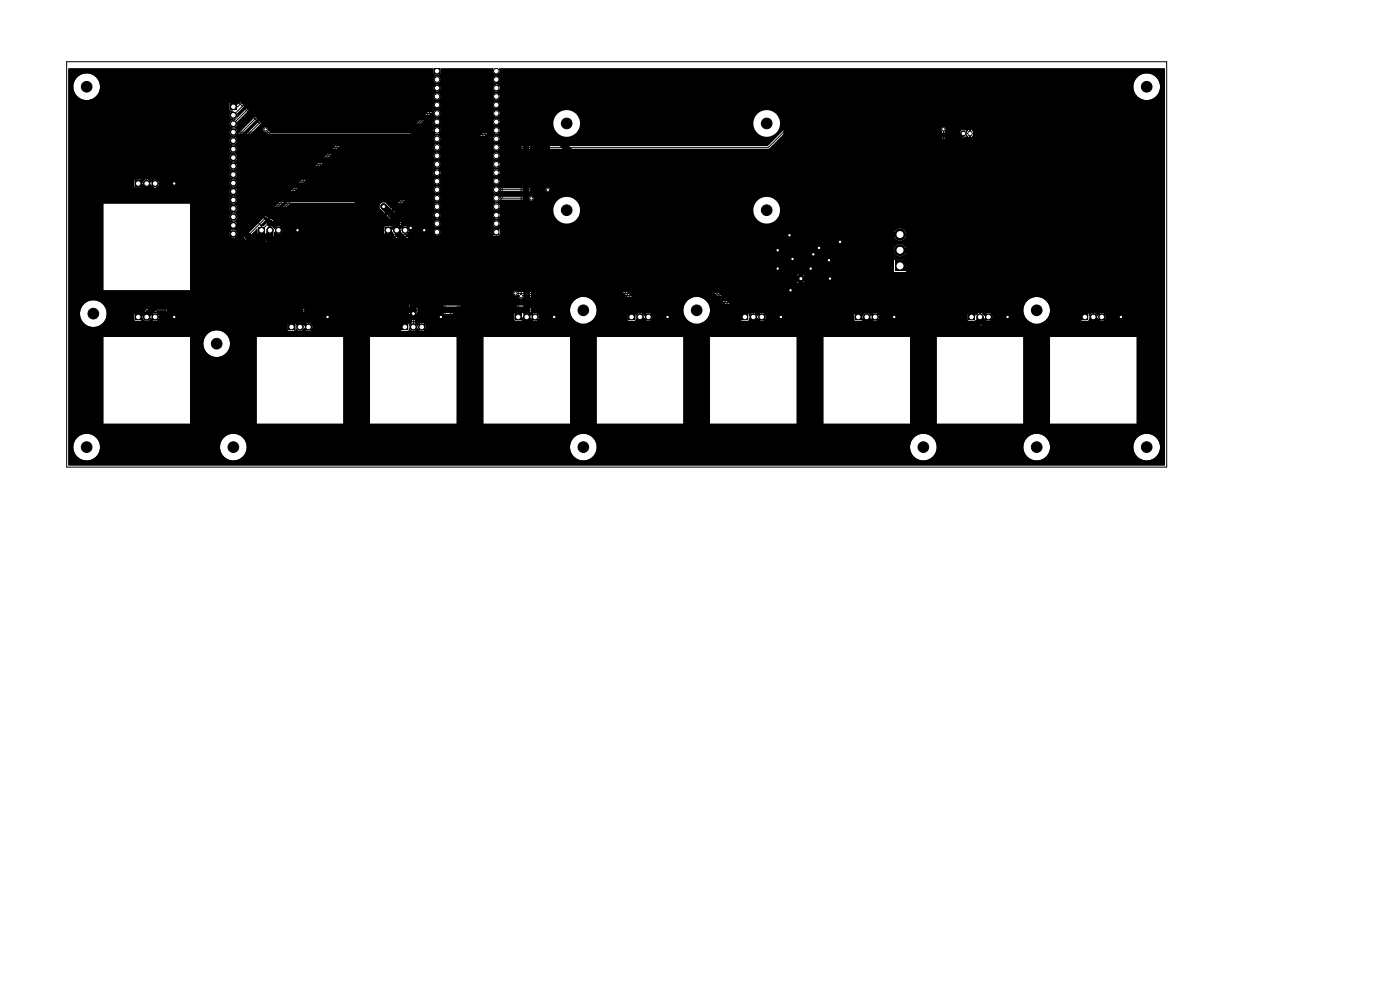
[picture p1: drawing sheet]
<svg xmlns="http://www.w3.org/2000/svg" width="420mm" height="297mm" viewBox="0 0 420 297" stroke-linecap="round" stroke-linejoin="round" font-family="sans-serif">
<g fill="#000">
<path d="M59.9 31.1h8.8l.2 1.9 1.1 .3a1.29 1.29 0 0 0-1.1 1.3 1.29 1.29 0 0 0 1.1 1.2 1.28 1.28 0 0 0-1.1 1.3 1.28 1.28 0 0 0 1.1 1.3 1.28 1.28 0 0 0-1.1 1.3 1.28 1.28 0 0 0 1.1 1.2 1.28 1.28 0 0 0-1.1 1.3 1.28 1.28 0 0 0 1.1 1.3 1.28 1.28 0 0 0-1.1 1.2 1.28 1.28 0 0 0 1.1 1.3 1.28 1.28 0 0 0-1.1 1.3 1.28 1.28 0 0 0 1.1 1.2 1.28 1.28 0 0 0-1.1 1.3 1.28 1.28 0 0 0 1.1 1.3 1.28 1.28 0 0 0-1.1 1.3 1.28 1.28 0 0 0 1.1 1.2 1.28 1.28 0 0 0-1.1 1.3 1.28 1.28 0 0 0 1.1 1.3 1.28 1.28 0 0 0-1.1 1.2 1.28 1.28 0 0 0 1.1 1.3 1.28 1.28 0 0 0-1.1 1.3 1.28 1.28 0 0 0 1.1 1.2 1.28 1.28 0 0 0-1.1 1.3 1.28 1.28 0 0 0 1.1 1.3 1.28 1.28 0 0 0-1.1 1.3 1.28 1.28 0 0 0 1.1 1.2 1.85 1.85 0 0 1-1.9 .4l-.9 .5-10.8-10.7-.5-.2h-8.8l-.1-.2 .2-.1-.5-.5 .3-.3 .5 .5 .2-.6-.2-.8-.5 .5-.3-.3 .5-.5-.6-.2-.5 .1-.3 .1 .5 .5-.2 .3-.5-.5-.3 .4a1.44 1.44 0 0 0-1.3-1 1.44 1.44 0 0 0-1.3 .9l-.1-.6-.5-.4 17.7-17.6zM69.1 31.1h1.8v1.8h-1.8zM20.5 20.6h109.6l-.1 .3h-48.1l-10.5 10.5-.5-.6-2 .1v2.1l1.1 .2a1.29 1.29 0 0 0-1.1 1 1.29 1.29 0 0 0 .5 1.3l.6 .3a1.32 1.32 0 0 0-1.1 1.3 1.32 1.32 0 0 0 1.1 1.3 1.28 1.28 0 0 0-1.1 1.3 1.28 1.28 0 0 0 1.1 1.2 1.28 1.28 0 0 0-1.1 1.3 1.28 1.28 0 0 0 1.1 1.3 1.28 1.28 0 0 0-1.1 1.2 1.28 1.28 0 0 0 1.1 1.3 1.28 1.28 0 0 0-1.1 1.3 1.28 1.28 0 0 0 1.1 1.2 1.28 1.28 0 0 0-1.1 1.3 1.28 1.28 0 0 0 1.1 1.3 1.28 1.28 0 0 0-1.1 1.3 1.28 1.28 0 0 0 1.1 1.2 1.28 1.28 0 0 0-1.1 1.3 1.28 1.28 0 0 0 1.1 1.3 1.28 1.28 0 0 0-1.1 1.2 1.28 1.28 0 0 0 1.1 1.3 1.28 1.28 0 0 0-1.1 1.3 1.28 1.28 0 0 0 1.1 1.2 1.28 1.28 0 0 0-1.1 1.3 1.28 1.28 0 0 0 1.1 1.3 1.28 1.28 0 0 0-1.1 1.3 1.28 1.28 0 0 0 1.1 1.2 1.22 1.22 0 0 0-1.1 .8 1.22 1.22 0 0 0 .4 1.3l.3 .4-.3 .3 .5 .5-.3 .3-.5-.5-.2 .8 .2 .6 .5-.5 .3 .3-.5 .5 .2 .1 .6 .1 .6-.2-.5-.5 .3-.3 .5 .5 .2-.6-.1-.9 3.2 3 5.7 .1 .7-.3 1.3-1.2 .3-1.4 .3 .2 .5-.5 .2 .3-.5 .5 .8 .2 .6-.2-.5-.5 .3-.3 .5 .5 .2-.2v-.6l-.2-.6-.5 .5-.3-.3 .5-.5-.2-.1-.6-.1-.6 .2 .5 .5-.2 .3-.5-.5-.3 .4-.2-.4a.5 .5 0 0 1 .1-.8l4-.1-.3 2.2 .3 .2 1.2-.2v-1.2l-.3-.3 .2-3.1-.3-.4-.8-.1-.4 .3 .1 1.8h-3.6a1.55 1.55 0 0 0-1.6-1l-1.9-1.9 .1-.9 .5 .9h.7l.3-.2v-1l-.7-.2-.1-.4h26l9.4 9.4h14.8l.9-.8a1.03 1.03 0 0 0 1.3-.4 1.03 1.03 0 0 0-.2-1.3h16.1v1.7l1.8 .1 .2-.3v-1.5l-.2-.3h-1.6l-.2 .3h-16.1a1.02 1.02 0 0 0-1.3-.1 1.02 1.02 0 0 0-.4 1.2l-.5 .6-1.2-.1 2.3-2.4h.3a1.01 1.01 0 0 0 1.1-1.1h15.8v.2a1.02 1.02 0 0 0 1.5 .8 1.02 1.02 0 0 0 0-1.7 1.02 1.02 0 0 0-1.5 .7l-15.8-.1a1.01 1.01 0 0 0-1.2-.8 1.01 1.01 0 0 0-.8 1.3l-2.5 2.6h-2.3l.1-1.4-.3-.4 .2-3.2-.4-.4h-.7l-.4 .5 .2 1.6h-5.2l-.2 .3v1l-.9 1.1-.2-1.1-.6-.2v-3.1l.1-.2h13.1l.1 .7 .4-.4 .3 .3-.4 .4 .7 .1 .5-.1-.4-.4 .3-.3 .4 .4 .2-.7h15.6l.2 .7 .4-.4 .3 .3-.4 .4 .7 .1 .5-.1-.4-.4 .3-.3 .4 .4 .1-.5-.1-.7-.4 .4-.3-.3 .4-.4-.5-.2-.7 .2 .4 .4-.3 .3-.4-.4-.2 .5h-15.6l-.2-.5-.4 .4-.3-.3 .4-.4-.5-.2-.7 .2 .4 .4-.3 .3-.4-.4-.1 .5h-13.1l.6-.6 .7-.2 .2-.6h47.5a4 4 0 0 0 4 4 4 4 0 0 0 4-4h52v.4a4 4 0 0 0 6.2 2.9 4 4 0 0 0-.3-6.8 4 4 0 0 0-5.9 3.5h-52v-.4a4 4 0 0 0-4.2-3.6 4 4 0 0 0-3.8 4h-47.5l1.1-1.2h10.5a1.02 1.02 0 0 0 1 1.2 1.02 1.02 0 0 0 1-1.2h15.8v.2a1.02 1.02 0 0 0 1.5 .8 1.02 1.02 0 0 0 0-1.7 1.02 1.02 0 0 0-1.5 .7h-15.8a1.02 1.02 0 0 0-1-.9 1.02 1.02 0 0 0-1 .9h-10.5l2-2h8.6a1.03 1.03 0 0 0 1.2 .6 1.03 1.03 0 0 0 .7-1.1h15.8v.2a1.08 1.08 0 0 0 .9 .9 1.08 1.08 0 0 0 1.1-.6h9a.66 .66 0 0 0 .9 .2 .66 .66 0 0 0 .1-.9 .66 .66 0 0 0-.9-.1h-9.1a1.07 1.07 0 0 0-1.1-.6 1.07 1.07 0 0 0-.9 .9l-15.8-.1a1.08 1.08 0 0 0-.9-.8 1.08 1.08 0 0 0-1.1 .6h-8.8l-3.3 3.2-.9 .4-.4-.9-.8-.7a1.25 1.25 0 0 0-1.7 0 1.25 1.25 0 0 0-.1 1.7l1.2 1 1 .1-.2 .5v3.4l-.8 .3-.1 1.5-9.1-9h-34.6l-1 .9-.5-.2a1.34 1.34 0 0 0 1.1-1.8l2.2-2.1h56.8a1.06 1.06 0 0 0 1.2 .5 1.06 1.06 0 0 0 .8-1h15.8v.2a1.08 1.08 0 0 0 .9 .8 1.08 1.08 0 0 0 1.1-.5h13.9a.67 .67 0 0 0 1 0 .67 .67 0 0 0-.1-1 .67 .67 0 0 0-.9 .2l-14-.1a1.03 1.03 0 0 0-1.1-.5 1.03 1.03 0 0 0-.8 .9l-15.8-.1a1.08 1.08 0 0 0-.9-.8 1.08 1.08 0 0 0-1.1 .6h-57.1l-2.5 2.3-.5-.1a1.44 1.44 0 0 0 1.1-1.8l2.2-2.2h56.8a1.06 1.06 0 0 0 1.2 .6 1.06 1.06 0 0 0 .8-1.1h15.8v.2a1.02 1.02 0 0 0 1.5 .8 1.02 1.02 0 0 0 0-1.7 1.02 1.02 0 0 0-1.5 .7l-15.8-.1a1.08 1.08 0 0 0-.9-.8 1.08 1.08 0 0 0-1.1 .6h-57.1l-2.5 2.4-.5-.1a1.44 1.44 0 0 0 1.1-1.9l2.7-2.6h56.3l.1 .7 .4-.4 .3 .3-.4 .4 .5 .1 .7-.1-.4-.4 .3-.3 .4 .4 .2-.7h15.6l.2 .7 .4-.4 .3 .3-.4 .4 .5 .1 .7-.1-.4-.4 .3-.3 .4 .4 .1-.5-.1-.7-.4 .4-.3-.3 .4-.4-.5-.2-.7 .2 .4 .4-.3 .3-.4-.4-.2 .5h-15.6l-.2-.5-.4 .4-.3-.3 .4-.4-.5-.2-.7 .2 .4 .4-.3 .3-.4-.4-.1 .5h-56.3l2-2.1 54.4 .1a1.03 1.03 0 0 0 1.2 .5 1.03 1.03 0 0 0 .7-1.1h15.8v.2a1.02 1.02 0 0 0 1.5 .8 1.02 1.02 0 0 0 0-1.7 1.02 1.02 0 0 0-1.5 .7h-15.8a1.08 1.08 0 0 0-.9-.8 1.08 1.08 0 0 0-1.1 .5h-54.5l-5.1 5-.5-.2a1.34 1.34 0 0 0 1.1-1.8l4.7-4.7h54.3a1.06 1.06 0 0 0 1.2 .6 1.06 1.06 0 0 0 .8-1.1h15.8v.2a1.02 1.02 0 0 0 1.5 .8 1.02 1.02 0 0 0 0-1.8 1.02 1.02 0 0 0-1.5 .8l-15.8-.1a1.08 1.08 0 0 0-.9-.8 1.08 1.08 0 0 0-1.1 .6h-54.5l-5.1 4.9-.5-.2a1.34 1.34 0 0 0 1.1-1.8l4.7-4.6h54.3a1.06 1.06 0 0 0 1.2 .5 1.06 1.06 0 0 0 .8-1h15.8v.2a1.08 1.08 0 0 0 .9 .8 1.08 1.08 0 0 0 1.1-.5h80.7l5.5-5.4 1.1-.1-.2 8.3a2.77 2.77 0 0 0-1.7 3 2.77 2.77 0 0 0 2.5 2.4h3.1l.3 .3 3.9-.1 .8-3.2h8.2l.1 1 .5 1 .1 1.1 .2 .2h3.8l.3-.3 3.4-.1a3.1 3.1 0 0 0 2.1-1.7l9.4 .1v22.8l-2.4 .1a1.87 1.87 0 0 0-2.9-.3 1.87 1.87 0 0 0 .1 2.8 1.87 1.87 0 0 0 2.8-.5h3.7l.5-.4 .2-.5v-25.2l-.2-.5-.7-.4h-10.5l-1-1.2-1.1-.5-3.4-.1-.3-.3h-3.8l-.2 .2-.1 1.1-.6 1.6h-8.2l-.6-1.6-.2-1.2-6.1 .2v-5.6l49.6-.1 1.1-.5 .3-.6 .8 .8v-.9h.4v.9l.5-.4 .2-.4v-.2h-.6v-.4h.6v-.2l-.2-.4-.5-.4v.9h-.4v-.9l-.8 .8-.6-.7h-1l-.4 .6-4.7-.1a.72 .72 0 0 0 .3-1.1 .72 .72 0 0 0-1.1 0h-46.6l-5.6 5.5-80.5-.1a1.03 1.03 0 0 0-1.1-.5 1.03 1.03 0 0 0-.8 .9l-15.8-.1a1.08 1.08 0 0 0-.9-.8 1.08 1.08 0 0 0-1.1 .6h-54.5l-5.1 4.9-.5-.2a1.34 1.34 0 0 0 1.1-1.8l4.7-4.7h54.3a1.1 1.1 0 0 0 1.6 .4 1.1 1.1 0 0 0 .2-1.6h15.5l.5 .4a1.05 1.05 0 0 0 .8 1.4 1.05 1.05 0 0 0 1.2-1.1 1.05 1.05 0 0 0-1.4-.9l-.8-.7h-16l-.4-.3 .3-.3 .4 .4 .2-.7h15.6l.2 .7 .4-.4 .3 .3-.4 .4 .7 .1 .5-.1-.4-.4 .3-.3 .4 .4 .1-.5-.1-.7-.4 .4-.3-.3 .4-.4-.3-.1-.9 .1 .4 .4-.3 .3-.4-.4-.2 .5h-15.6l-.2-.5-.4 .4-.3-.3 .4-.4-.7-.2-.5 .2 .4 .4-.3 .3-.4-.4-.1 .3 .1 .9 .4-.4 .3 .3-.4 .3h-49.1l-1.1-1a.66 .66 0 0 0-.7-.7 .66 .66 0 0 0-.6 .7 .66 .66 0 0 0 .8 .6l1.4 1.3 49.2 .1-.3 .3h-54.5l-5.1 4.9-.5-.2a1.34 1.34 0 0 0 1.1-1.7l7.3-7.3h51.7a1.06 1.06 0 0 0 1.2 .6 1.06 1.06 0 0 0 .8-1.1h15.8v.2a1.01 1.01 0 0 0 .8 .9 1.01 1.01 0 0 0 1.1-.5h16.2v.4a4 4 0 0 0 4.2 3.6 4 4 0 0 0 3.8-4h52v.4a4 4 0 0 0 6.2 2.9 4 4 0 0 0-.3-6.8 4 4 0 0 0-5.9 3.5h-52v-.4a4 4 0 0 0-4.2-3.6 4 4 0 0 0-3.8 4l-16.2-.1a1.01 1.01 0 0 0-.7-1.3 1.01 1.01 0 0 0-1.2 .8l-15.8-.1a1.08 1.08 0 0 0-.9-.7 1.08 1.08 0 0 0-1.1 .5h-52l-7.6 7.5-.5-.2a1.34 1.34 0 0 0 1.1-1.8l7.3-7.2h51.7a1.06 1.06 0 0 0 1.2 .6 1.06 1.06 0 0 0 .8-1.1h15.8v.2a1.02 1.02 0 0 0 1.5 .8 1.02 1.02 0 0 0 0-1.8 1.02 1.02 0 0 0-1.5 .8l-15.8-.1a1.08 1.08 0 0 0-.9-.8 1.08 1.08 0 0 0-1.1 .6h-52l-7.6 7.5-.5-.2a1.28 1.28 0 0 0 1.1-1.3 1.28 1.28 0 0 0-1.1-1.3 1.34 1.34 0 0 0 1.1-1.8l5.2-5.1h53.8a1.02 1.02 0 0 0 1 1.1 1.02 1.02 0 0 0 1-1.1h15.8v.2a1.02 1.02 0 0 0 1.5 .7 1.02 1.02 0 0 0 0-1.7 1.02 1.02 0 0 0-1.5 .8h-15.8v-.2a1.02 1.02 0 0 0-1.1-.8 1.02 1.02 0 0 0-.9 1h-53.8l2.1-2.1h51.8a1.03 1.03 0 0 0 1.2 .6 1.03 1.03 0 0 0 .7-1.1h15.8v.2a1.02 1.02 0 0 0 1.5 .8 1.02 1.02 0 0 0 0-1.7 1.02 1.02 0 0 0-1.5 .7l-15.8-.1a1.09 1.09 0 0 0-1-.8 1.09 1.09 0 0 0-1 .6h-52l-7.6 7.5-.5-.2a1.34 1.34 0 0 0 1.1-1.8l7.7-7.7h51.3l.1 .7 .4-.4 .3 .3-.4 .4 .5 .1 .7-.1-.4-.4 .3-.3 .4 .4 .2-.7h15.6l.2 .7 .4-.4 .3 .3-.4 .4 .7 .1 .5-.1-.4-.4 .3-.3 .4 .3 .1-.9h190.1v.4a4 4 0 0 0 6.2 2.9 4 4 0 0 0-.3-6.8 4 4 0 0 0-5.9 3.5h-190.1l-.1-.2-.4 .4-.3-.3 .4-.4-.7-.2-.5 .2 .4 .4-.3 .3-.4-.4-.2 .5h-15.6l-.2-.5-.4 .4-.3-.3 .4-.4-.7-.2-.5 .2 .4 .4-.3 .3-.4-.4-.1 .5h-51.3l2.1-2.1h49.2a1.06 1.06 0 0 0 1.2 .6 1.06 1.06 0 0 0 .8-1.1h15.8v.2a1.02 1.02 0 0 0 1.5 .8 1.02 1.02 0 0 0 0-1.7 1.02 1.02 0 0 0-1.5 .7h-15.8v-.2a1.09 1.09 0 0 0-1-.6 1.09 1.09 0 0 0-1 .5l-49.5-.1 1.6-1.6h47.8l.3 .6h1.6l.2-.2 .1-1.6 15.9 .1a1.07 1.07 0 0 0 .3 1.6 1.07 1.07 0 0 0 1.5-.5h5.2l.7 .7a1.3 1.3 0 0 0 1 1.9 1.3 1.3 0 0 0 1.5-1.5 1.3 1.3 0 0 0-1.9-1l-1-.9h-5.5l-.2-.3 199.7-.1 .1 118.9-328.9 .1-.1-5.5h1.5v.4a4 4 0 0 0 4.2 3.6 4 4 0 0 0 3.8-4h36v.4a4 4 0 0 0 4.2 3.6 4 4 0 0 0 3.8-4h97v.4a4 4 0 0 0 4.2 3.6 4 4 0 0 0 3.8-4h94v.4a4 4 0 0 0 4.2 3.6 4 4 0 0 0 3.8-4h26v.4a4 4 0 0 0 4.2 3.6 4 4 0 0 0 3.8-4h25v.4a4 4 0 0 0 6.2 2.9 4 4 0 0 0-.3-6.8 4 4 0 0 0-5.9 3.5h-25v-.4a4 4 0 0 0-4.2-3.6 4 4 0 0 0-3.8 4h-26v-.4a4 4 0 0 0-4.2-3.6 4 4 0 0 0-3.8 4h-94v-.4a4 4 0 0 0-4.2-3.6 4 4 0 0 0-3.8 4h-97v-.4a4 4 0 0 0-4.2-3.6 4 4 0 0 0-3.8 4h-36v-.4a4 4 0 0 0-4.2-3.6 4 4 0 0 0-3.8 4h-1.5v-7h320.5v-26h-26v26h-8v-26h-26v26h-8v-26h-26v26h-8v-26h-26v26h-8v-26h-26v26h-8v-26h-26v26h-8v-26h-26v26h-8v-26h-26v26h-20v-24h4a4 4 0 0 0 5.9 3.5 4 4 0 0 0 .3-6.8 4 4 0 0 0-6.2 2.9v.4h-4v-2h-26v26h-10.5v-33h3.5a4 4 0 0 0 2.3 3.6 4 4 0 0 0 4.3-.5h55.7v1.8l.2 .3 2-.1 .3-1.1a1.29 1.29 0 0 0 1.2 1.2 1.29 1.29 0 0 0 1.3-1l.3 .5 .5-.5 .2 .3-.5 .5 .8 .2 .6-.2-.5-.5 .3-.3 .5 .5 .2-.8-.2-.6-.5 .5-.3-.3 .5-.5-.4-.2-1 .2 .5 .5-.2 .3-.5-.5-.3 .5-.9-.9 .1-3.5h4l.6 .7-.2 1.4 .3 .3 1.1-.1 .1-1.6h26.7l.5 .7v2.1l-.9 1.1-.2-1.1h-2l-.2 2.1 2.2 .1 .1-1h.2a1.25 1.25 0 0 0 1.2 1.1 1.25 1.25 0 0 0 1.3-1l.3 .5 .5-.5 .2 .3-.5 .5 .8 .2 .6-.2-.5-.5 .3-.3 .5 .5 .2-.8-.2-.6-.5 .5-.3-.3 .5-.5-.4-.2-1 .2 .5 .5-.2 .3-.5-.5-.3 .5-.9-.9v-2.1l.9-1.4h3.2l.6 .7-.2 1.4 .3 .3 1.1-.1 .1-1.6h23.8l.1 1.8 .2 .3 2-.1 .1-1h.2a1.25 1.25 0 0 0 1.2 1.1 1.25 1.25 0 0 0 1.3-1l.3 .5 .5-.5 .2 .3-.5 .5 .8 .2 .6-.2-.5-.5 .3-.3 .5 .5 .2-.8-.2-.6-.5 .5-.3-.3 .5-.5-.6-.2-.8 .2 .5 .5-.2 .3-.5-.5-.4 .5-.5-.7 .5-.7h3.9l.2 .7-.4 .3v1.2l1.3 .1 .2-1.2-.3-.3-.1-1.4-.3-.2h-4.4l-.6-.7-.8-.3h-28.2l-.7 .3-.6 .7h-3.1l-.6-.7-.8-.3h-28.2l-.7 .3-.6 .7-4.6 .1-.2 4.1-.8 1.2-.2-1-.2-.2h-1.9l-.2 .3h-55.7l.4-.4a3.9 3.9 0 0 0 1-2.6h8.3v1.8l.2 .3 2-.1 .1-1h.2a1.25 1.25 0 0 0 1.2 1.1 1.25 1.25 0 0 0 1.3-1l.3 .5 .5-.5 .2 .3-.5 .5 .8 .2 .6-.2-.5-.5 .3-.3 .5 .5 .2-.8-.2-.6-.5 .5-.3-.3 .5-.5-.6-.2-.8 .2 .5 .5-.2 .3-.5-.5-.4 .5-.8-.9 .1-.5h4.6l.2 .7-.4 .3v1.2l1.3 .1 .2-1.2-.3-.3-.1-1.4-.3-.2h-5.9l-.2 .3v1l-.5 .4-.3 .7-.2-1-.2-.2h-1.9l-.2 .3h-8.3a4 4 0 0 0-4-4.1 4 4 0 0 0-4 4h-3.5v-6h133.5l.5 .6 1.2-.2a.74 .74 0 0 0 .3 1 .74 .74 0 0 0 1-.4l16.8 .1a4 4 0 0 0-1.6 6.7 4 4 0 0 0 6.6-1.7h9.5v1.8l.2 .3 2-.1 .1-1h.2a1.25 1.25 0 0 0 1.2 1.1 1.25 1.25 0 0 0 1.3-1l.3 .5 .5-.5 .2 .3-.5 .5 .8 .2 .6-.2-.5-.5 .3-.3 .5 .5 .2-.8-.2-.6-.5 .5-.3-.3 .5-.5-.4-.2-1 .2 .5 .5-.2 .3-.5-.5-.4 .5-.3-.5a.51 .51 0 0 1-.5-.4 .51 .51 0 0 1 .1-.5h4.7l-.3 2.2 .3 .2 1.2-.2-.3-2.7-.4-.3h-5.9l-.2 .3v1l-.5 .4-.3 .7-.2-1-.2-.2h-1.9l-.2 .3h-9.5l.1-.3a4.3 4.3 0 0 0-2.6-4.7h31.5a4 4 0 0 0-2 6.2 4 4 0 0 0 6.5 0 4 4 0 0 0-2.1-6.2l2.9-.1 2.2 2.1h36.3l4.3 4.2 .4 .1v.4l-23.1 .1-.8-.8v-.7l-.3-.2-.1-1.4-.3-.2h-5.9l-.2 .3v1l-.5 .4-.3 .7-.3-1.1-2.2 .1 .2 2.1h2l.1-1h.3a1.23 1.23 0 0 0 1.1 1.1 1.23 1.23 0 0 0 1.3-1l.3 .5 .5-.5 .2 .3-.5 .5 .6 .2 .8-.2-.5-.5 .3-.3 .5 .5 .3-.2 .3 .9 1.8 1.7 .7 .3h26.4l.8-.3 1.2-1.2 .3-1.4 .3 .2 .5-.5 .2 .3-.5 .5 .8 .2 .6-.2-.5-.5 .3-.3 .5 .5 .2-.4-.2-1-.5 .5-.3-.3 .5-.5-1.1-.1-.3 .1 .5 .5-.2 .3-.5-.5-.4 .4-.8-.9 .1-.4h4.7l.1 .7-.4 .6a1.63 1.63 0 0 0-.3 2.1l1.2 1.3 .8 .3h26.4l.7-.3 1.3-1.2 .3-1.4 .3 .2 .5-.5 .2 .3-.5 .5 .8 .2 .6-.2-.5-.5 .3-.3 .5 .5 .2-.4-.2-1-.5 .5-.3-.3 .5-.5-1.1-.1-.3 .1 .5 .5-.2 .3-.5-.5-.4 .4-.8-.9 .1-.4h4.7l-.3 2.2 1.3 .2 .2-.3v-1l-.3-.3v-1.2h6.9v.4a4 4 0 0 0 3.7 3.6 4 4 0 0 0 4.1-2.9h9.5v1.8l.2 .3 2-.1 .1-1h.2a1.25 1.25 0 0 0 1.2 1.1 1.25 1.25 0 0 0 1.3-1l.3 .5 .5-.5 .2 .3-.5 .5 .8 .2 .6-.2-.5-.5 .3-.3 .5 .5 .2-.8-.2-.6-.5 .5-.3-.3 .5-.5-.6-.2-.8 .2 .5 .5-.2 .3-.5-.5-.4 .5-.8-.9 .1-.5h4.6l.2 .7-.4 .3v1.2l1.3 .1 .2-1.2-.3-.3-.1-1.4-.3-.2h-5.9l-.2 .3v1l-.5 .4-.3 .7-.4-1.2h-1.9l-.2 .3h-9.5a4 4 0 0 0-3.3-5.1 4 4 0 0 0-4.5 4h-6.9l-.4-.4h-5.8l-.3 .2v1l-.8 .8-.4-.8-1.9 .1-.3 .5-6.8-6.6-42.6-.1 .5-3.2 3.8 .2 .2-.3-.1-2h-3.9v-4.2l-.4-.7 .2-.5 .6 .1 .8 .6 .1 .8 .3 .2 .8-.1 .1-.9h.4v.8l.4 .2 .9-.2 .4 .2h.7l.3-.2v-.4h21.3v3.4l3.4 .1 .3-.3v-3.2l-.3-.3h-3.2l-.2 .3h-21.3v-.6l-.4-.2-1 .2-1-.2-.3 .4h-.4l-.2-.4h-.6l-.9-.7-1.5-.3v-.2l1.2-.3 .9-.8h.8l.3-.4v-.8l-.4-.2-.7 .1-.2 .5-1 1-.6-.5-.5-.1 .4-.8v-3.8h3.9l-.2 .6v1.8l.2 .3 2.4-.2v-1.9l-.3-.4 .1-.9h10.6l1.9 1.8 .5 .2h8.5a1.88 1.88 0 0 0 2.8 .4 1.88 1.88 0 0 0 0-2.8 1.88 1.88 0 0 0-2.8 .4h-7.9l-1.9-1.8-.5-.2h-12.4l-.9 .7h-5.1l-.9 .6-8 .1-.2 .2v9.8l.3 .2h2.6l.4 .3 .9-.2v-.9l-.2-.3h-.7l-.4 .3-2.1-.1v-4.5l2.1-.1 .4 .3h.6l.3-.3v-.8l-.4-.3h-.5l-.4 .3h-2l-.1-3.1h7.3v4.3l.4 .7-.1 .4-.9 .1-1.6-1.8-.3-.9h-.7l-.3 .3v.8l.3 .4-.3 .8 .1 1h1l.2-1.2 1.2 1.2-1 1-.1 1.4-.5-.2-.9 .2v.9l.3 .8-.3 .4v.7l.3 .4 .9-.2 .1-.9-.3-.8 .3-.4 .8-.3 .1-1.7 .9-.9h.3l.2 .5h.6l.2 1-.4 .7-.2 9.6h-24.9l-.4-.3h-58.5l-.6-.2-.5 .2-.1 .5h-133.5v-1h36.5v-26h-26v26h-10.5v-32.9h19.8v1.8l.2 .3 2-.1 .1-1h.2a1.17 1.17 0 0 0 1.1 1 1.17 1.17 0 0 0 1.2-.8l.2-.1 .3 .5 .5-.5 .2 .3-.5 .5 1 .2 .4-.2-.5-.5 .3-.3 .5 .5 .2-1-.2-.4-.5 .5-.3-.3 .5-.5-.4-.2-1 .2 .5 .5-.2 .3-.5-.5-.4 .5-.3-.5a.51 .51 0 0 1-.5-.4 .51 .51 0 0 1 .1-.5h4.7l-.3 2.2 .3 .2 1.2-.2-.3-2.7-.4-.3h-5.9l-.2 .3v1l-.5 .4-.3 .7-.2-1-.2-.2h-1.9l-.2 .3h-19.8v-28.1h1.5v.4a4 4 0 0 0 6.2 2.9 4 4 0 0 0-.3-6.8 4 4 0 0 0-5.9 3.5h-1.5zM20.5 20.6l109.5-.1 .2 1.7 1.7 .1 .2-.2 .1-1.6h15.8a1.1 1.1 0 0 0 .2 1.5 1.1 1.1 0 0 0 1.5 0 1.1 1.1 0 0 0 0-1.5h199.7l.1 118.9-328.9 .1-.1-5.5h1.5v.4a4 4 0 0 0 4.2 3.6 4 4 0 0 0 3.8-4h36v.4a4 4 0 0 0 4.2 3.6 4 4 0 0 0 3.8-4h97v.4a4 4 0 0 0 4.2 3.6 4 4 0 0 0 3.8-4h94v.4a4 4 0 0 0 4.2 3.6 4 4 0 0 0 3.8-4h26v.4a4 4 0 0 0 4.2 3.6 4 4 0 0 0 3.8-4h25v.4a4 4 0 0 0 6.2 2.9 4 4 0 0 0-.3-6.8 4 4 0 0 0-5.9 3.5h-25v-.4a4 4 0 0 0-4.2-3.6 4 4 0 0 0-3.8 4h-26v-.4a4 4 0 0 0-4.2-3.6 4 4 0 0 0-3.8 4h-94v-.4a4 4 0 0 0-4.2-3.6 4 4 0 0 0-3.8 4h-97v-.4a4 4 0 0 0-4.2-3.6 4 4 0 0 0-3.8 4h-36v-.4a4 4 0 0 0-4.2-3.6 4 4 0 0 0-3.8 4h-1.5v-7h320.5v-26h-26v26h-8v-26h-26v26h-8v-26h-26v26h-8v-26h-26v26h-8v-26h-26v26h-8v-26h-26v26h-8v-26h-26v26h-8v-26h-26v26h-20v-24h4a4 4 0 0 0 5.9 3.5 4 4 0 0 0 .3-6.8 4 4 0 0 0-6.2 2.9v.4h-4v-2h-26v26h-10.5v-33h3.5a4 4 0 0 0 5.9 3.5 4 4 0 0 0 .3-6.8 4 4 0 0 0-6.2 2.9v.4h-3.5v-33h10.5v26l25.9 .1-3.5 3.5h-7.1l-.5 .3-3 3.2-.4-.3-2 .1v2.2l1.7 .1 .8 .7 9.5-.1 18.7-18.6 .1-3.8 6-5.9 .2 1.6 2.3 .1v7.8l.2 .5 8.8 8.9v9.4l-2.3 .1-.1 2 .2 .3h1.6l.8 .7h43.4l.3-.3v-2.5l16.7-16.7v-9.7l.6-.3v-1.6l-.2-.3h-1.5l.3-.5a1.02 1.02 0 0 0 1.4-.8 1.02 1.02 0 0 0-1.1-1.2 1.02 1.02 0 0 0-.9 1.3l-14.7 14.9-.1 12.5-1.3 1.3h-6.8l-.1-.1 .4-.8v-20.6l-.3-.7-3.5-3.5 .7-.3-.5-.5 .3-.3 .5 .5 .2-.2h7.4a1.02 1.02 0 0 0 1.4 1 1.02 1.02 0 0 0 .3-1.7 1.02 1.02 0 0 0-1.7 .5v.2h-7.4v-.6l-.2-.6-.5 .5-.3-.3 .5-.5-.2-.1-.6-.1-.6 .2 .5 .5-.2 .3-.5-.5-.3 .1v-1.5h9.8a1.02 1.02 0 0 0 1.4 1.1 1.02 1.02 0 0 0 .3-1.7 1.02 1.02 0 0 0-1.7 .4v.2h-9.8l-.1-1.6-.9-.9h10.8l.1 .7 .4-.4 .3 .3-.4 .4 .7 .1 .5-.1-.4-.4 .3-.3 .4 .4 .1-.9-.1-.3-.4 .4-.3-.3 .4-.4-.7-.2-.5 .2 .4 .4-.3 .3-.4-.4-.1 .5h-10.8l-3.3-3.4 13.4-.1 .7 .6a1.04 1.04 0 0 0 1 1.5 1.04 1.04 0 0 0 .9-1.6h15.3v1.2l1.4 1.4-.3 .3-.4-.3-.2 .6 .2 .5 .4-.4 .3 .3-.4 .4 .9 .1 .3-.1-.4-.4 .3-.3 .4 .4 .3-.5 4.1 4.1v18.7a.74 .74 0 0 0 0 1 .74 .74 0 0 0 .9 .2v5.1l-.8 .3v2l2.1 .2 .4-.3 3.1 3.3 .7 .3h29.3l.7-.3 1.6-1.6 1.7 1.6 .7 .3h29.3l.7-.3 2.4-2.3 .3-1.4 .3 .2 .5-.5 .2 .3-.5 .5 .6 .2 .8-.2-.5-.5 .3-.3 .5 .5 .2-.6-.1-.7-.6 .4-.3-.3 .5-.4h27.1v1.8l.2 .3 2-.1 .3-1.1a1.29 1.29 0 0 0 1.2 1.2 1.29 1.29 0 0 0 1.3-1l.3 .5 .5-.5 .2 .3-.5 .5 .8 .2 .6-.2-.5-.5 .3-.3 .5 .5 .2-.8-.2-.6-.5 .5-.3-.3 .5-.5-.6-.2-.8 .2 .5 .5-.2 .3-.5-.5-.3 .5-.2-.1a1.24 1.24 0 0 0-1.3-.9 1.24 1.24 0 0 0-1.1 1.2l-.1-1-.2-.2h-1.9l-.2 .3h-27.1l-.8-.3-.6 .2 .5 .5-.2 .3-.5-.5-.4 .4a1.39 1.39 0 0 0-1.2-1 1.39 1.39 0 0 0-1.3 .9l-.3-.8-1.9 .1-.4 .5-7.8-7.8-5-.1-18.3-18.5h.8l16.8 16.7 31.7 .1a1.25 1.25 0 0 0 1.2-1.3 1.25 1.25 0 0 0-1.2-1.3h-30.7l-4.2-4.1h62.8v3.2l.2 .3 3.4-.1 .1-3.4-.3-.3h-3.2l-.2 .3h-62.8l-3.2-3.2h66v.2a1.85 1.85 0 0 0 2.8 1.5 1.85 1.85 0 0 0 0-3.2 1.85 1.85 0 0 0-2.8 1.5h-66l-4.7-4.7h70.7v.2a1.85 1.85 0 0 0 2.8 1.5 1.85 1.85 0 0 0 0-3.2 1.85 1.85 0 0 0-2.8 1.5h-70.7l-2-2 39.5-.2v-29.2h47.4l.2 .5 .1 12.2 42.1 42.1-.5 .4v2l1.7 .3-.8 .7-13-.1a4 4 0 0 0 2.7-5.1 4 4 0 0 0-5.2-2.5 4 4 0 0 0-2.4 5.2 5 5 0 0 0 2.5 2.5h-12.5l-.7-.7 .6-.3-.5-.5 .3-.3 .5 .5 .2-.2-.2-1.2-.5 .5-.3-.3 .5-.5-.9-.2-.5 .2 .5 .5-.2 .3-.5-.5-.3 .4a1.44 1.44 0 0 0-1.3-1 1.44 1.44 0 0 0-1.3 .9l-.2-.7h-2l-.2 2.1 2.1 .2 .4-.3 3.1 3.3 .7 .3h29.3l.7-.3 2.4-2.3 .3-1.4 .3 .2 .5-.5 .2 .3-.5 .5 .8 .2 .6-.2-.5-.5 .3-.3 .5 .5 .2-.4-.2-1-.5 .5-.3-.3 .5-.5-.4-.2-1 .2 .5 .5-.2 .3-.5-.5-.3 .4a1.44 1.44 0 0 0-1.3-1 1.44 1.44 0 0 0-1.3 .9l-.2-.7-.6-.1-.1-.3-42.3-42.4-.1-11.8h4.8v1.4l.4 .4 1.1-.1 .1-1.4 .9 .2v.4h-.6l.3 .8 .4 .2v-.9h.4v.9l.2-.1 .5-.9h-.6v-.4h.6v-.2l-.2-.4-.5-.4v.9h-.4v-.9l-.5 .4-.2 .4h-.3v-.5l-.4-.2h-.9l-.3 .4h-4.8a.68 .68 0 0 0 0-1.1 .68 .68 0 0 0-1 .6h-47.4v-6.8h-70l-.1 5.5-11.6-11.5h186.7v.4a4 4 0 0 0 6.2 2.9 4 4 0 0 0-.3-6.8 4 4 0 0 0-5.9 3.5h-186.7l-1.6-1.6a1.44 1.44 0 0 0-2-1.2 1.02 1.02 0 0 0-1.5-.1 1.02 1.02 0 0 0 .1 1.5l.5 .6-.5 .3 .4 .4-.3 .3-.4-.4-.1 .3 .1 .9 .4-.4 .3 .3-.4 .4 .5 .1 .6-.1-.3-.4 .3-.3 .4 .4 .4-.6 14.8 14.8v15.2a.71 .71 0 0 0-1.1 0 .71 .71 0 0 0 .3 1.1l.8-.1-.1 6.9-4.8-4.8a.82 .82 0 0 0-1.1-.7l-.1-19.7-7.2-7.3-1.4-1-.6-.1a1.04 1.04 0 0 0-1.5 0 1.04 1.04 0 0 0 .1 1.6l.5 .6a1.08 1.08 0 0 0-.9 1.2 1.08 1.08 0 0 0 1.2 .9 1.08 1.08 0 0 0 .9-1.3l6.5 6.4v14.3l-7-6.7a1.25 1.25 0 0 0-.3-2 1.1 1.1 0 0 0-1.2 .6 1.1 1.1 0 0 0 .3 1.4l-1 1v4.5l.6 .7a1.05 1.05 0 0 0 .8 1.4 1.05 1.05 0 0 0 1.2-1.1 1.05 1.05 0 0 0-1.4-.9l-.4-.6h1.3l-.3-.4 .3-.3 .4 .4 .1-.7-.1-.5-.4 .4-.3-.3 .3-.5-1.2 .1 .1-.8 1 .1 1 1v7.9l-.3 .3a1.11 1.11 0 0 0-1.6-.9 1.11 1.11 0 0 0-.2 1.9l-.9 1h-15.3l-.6-.4-.7-.1-1-.8h-42.8l-7.8 7.7h-1.2l8.4-8.5h43.8v.2a1.02 1.02 0 0 0 1.5 .8 1.02 1.02 0 0 0 0-1.8 1.02 1.02 0 0 0-1.5 .8h-43.8l2.5-2.5h41.3v.2a1.02 1.02 0 0 0 1.1 .9 1.02 1.02 0 0 0 .9-1.1h15.8v.2a1.02 1.02 0 0 0 1.5 .7 1.02 1.02 0 0 0 0-1.7 1.02 1.02 0 0 0-1.5 .8l-15.8-.1a1.01 1.01 0 0 0-1-.9 1.01 1.01 0 0 0-1 1h-41.3l2.6-2.6h38.7v.2a1.02 1.02 0 0 0 1.5 .8 1.02 1.02 0 0 0 0-1.7 1.02 1.02 0 0 0-1.5 .7h-38.7l2.5-2.5h36.2l.1 .7 .4-.4 .3 .3-.4 .4 .5 .1 .7-.1-.4-.4 .3-.3 .4 .4 .2-.5-.2-.7-.4 .4-.3-.3 .4-.4-.5-.2-.7 .2 .4 .4-.3 .3-.4-.4-.1 .5h-36.2l2.6-2.6h33.6a1.02 1.02 0 0 0 1.4 1.1 1.02 1.02 0 0 0 .3-1.7 1.02 1.02 0 0 0-1.7 .4v.2h-33.6l2.5-2.5h31.1a1.02 1.02 0 0 0 1.4 1.1 1.02 1.02 0 0 0 .3-1.7 1.02 1.02 0 0 0-1.7 .4v.2h-31.1l3.4-3.3 28 .1a1.04 1.04 0 0 0 .3 1.7 1.04 1.04 0 0 0 1.4-1h15.8v.2a1.02 1.02 0 0 0 1.5 .7 1.02 1.02 0 0 0 0-1.7 1.02 1.02 0 0 0-1.5 .8h-15.8l-.3-.7 10.8-.1 1.9-1.8h3.4a1.02 1.02 0 0 0 1.3 1.1 1.02 1.02 0 0 0 .4-1.7 1.02 1.02 0 0 0-1.7 .4v.2h-3.4l2.5-2.5h.8l.2 .7 .4-.4 .3 .3-.4 .4 .3 .1 .9-.1-.4-.4 .3-.3 .4 .4 .1-.9-.1-.3-.4 .4-.3-.3 .4-.4-.3-.1-.9 .1 .4 .4-.3 .3-.4-.4-.2 .5h-.8l1.5-1.5a1.04 1.04 0 0 0 1.4-.6 1.04 1.04 0 0 0-1-1.3 1.04 1.04 0 0 0-1 1.2l-5.6 5.7-10.4-.1a1.08 1.08 0 0 0-.1-1.5 1.08 1.08 0 0 0-1.5 0 1.08 1.08 0 0 0 0 1.6l-28.4 .1-31.5 31.4-.1 3.8-18.2 18.2h-4.8l-.6-.5 .3-.3 .5 .5 .2-1-.2-.4-.5 .5-.3-.3 .5-.5-.6-.3 .5-.6h7l.5-.2 13.6-13.5 .3-.7v-9.1l.5-.3-.2 .9 .2 .6 .5-.5 .3 .3-.4 .5 .5 .2 .7-.2-.4-.5 .3-.3 .5 .5 .2-.6-.2-.8-.5 .5-.3-.3 .5-.5-.3-.2 .3-.5a1.29 1.29 0 0 0 .4-1.3 1.29 1.29 0 0 0-1.1-.8 1.28 1.28 0 0 0 1.1-1.3 1.28 1.28 0 0 0-1.1-1.3 1.28 1.28 0 0 0 1.1-1.3 1.28 1.28 0 0 0-1.1-1.2 1.28 1.28 0 0 0 1.1-1.3 1.28 1.28 0 0 0-1.1-1.3 1.28 1.28 0 0 0 1.1-1.2 1.28 1.28 0 0 0-1.1-1.3 1.28 1.28 0 0 0 1.1-1.3 1.28 1.28 0 0 0-1.1-1.2 1.28 1.28 0 0 0 1.1-1.3 1.28 1.28 0 0 0-1.1-1.3 1.28 1.28 0 0 0 1.1-1.3 1.28 1.28 0 0 0-1.1-1.2 1.28 1.28 0 0 0 1.1-1.3 1.28 1.28 0 0 0-1.1-1.3 1.28 1.28 0 0 0 1.1-1.2 1.28 1.28 0 0 0-1.1-1.3 1.28 1.28 0 0 0 1.1-1.3 1.28 1.28 0 0 0-1.1-1.2l1.2-.9h51.8l1.2-1h5.9l.1 .7 .4-.4 .3 .3-.3 .4h1l-.3-.4 .3-.3 .4 .4 .1-.9-.1-.3-.4 .4-.3-.3 .4-.4-.5-.2-.7 .2 .4 .4-.3 .3-.4-.4-.1 .5h-5.9l2.5-2.6h3.4v.2a1.02 1.02 0 0 0 1.5 .8 1.02 1.02 0 0 0 0-1.7 1.02 1.02 0 0 0-1.5 .7h-3.4l2.5-2.5h.9v.2a1.02 1.02 0 0 0 1.5 .8 1.02 1.02 0 0 0 0-1.8 1.02 1.02 0 0 0-1.5 .8h-.9l1.5-1.4a1.04 1.04 0 0 0 1.5-.7 1.04 1.04 0 0 0-1-1.3 1.04 1.04 0 0 0-1.1 1.3l-7.3 7.4h-42.4a.94 .94 0 0 0-.9-1.1l-7.8-7.8h-12.4l-.3 .3v5l-17.9 17.9-.1 .3-.7 .2 .1 2.1 2 .1 .4-.3 2.5 2.7 .5 .2 9.5 .1 10.7 10.7v8.5l-8.9 8.8-.1-25.9h-36.5v-35h1.5a4 4 0 0 0 2.5 3.7 4 4 0 0 0 4.3-.9h101.3v.2a1.02 1.02 0 0 0 1.1 .9 1.02 1.02 0 0 0 .9-1.1h15.8v.2a1.02 1.02 0 0 0 1.5 .8 1.02 1.02 0 0 0 0-1.7 1.02 1.02 0 0 0-1.5 .7h-15.8v-.2a1.02 1.02 0 0 0-1.1-.7 1.02 1.02 0 0 0-.9 .9h-101.3l.9-1.3 .3-1.2h100.1l.1 .7 .4-.4 .3 .3-.4 .4 .5 .1 .7-.1-.4-.4 .3-.3 .4 .4 .2-.5-.2-.7-.4 .4-.3-.3 .4-.4-.5-.2-.7 .2 .4 .4-.3 .3-.4-.4-.1 .5h-100.1l-.2-1.5-.5-1.1h100.8a1.02 1.02 0 0 0 1.4 1.1 1.02 1.02 0 0 0 .3-1.7 1.02 1.02 0 0 0-1.7 .4v.2h-100.8a4 4 0 0 0-4.5-1.5 4 4 0 0 0-2.8 3.8h-1.5zM130.3 20.5h1.6v1.6h-1.6zM288.5 39.2l1.1 .1-.2 1.6-1-.2zM40.6 54.1h1.8v1.8h-1.8zM49.2 54.5h.9v1h-.9zM50.8 54.5h.9v1h-.9zM241.2 47.2h3.8v5.6h-3.8zM255 47.2h3.7v5.6h-3.7zM77.8 62.6h.7v.8h-.7z"/>
<path d="M77.6 68.1h1.8v1.8h-1.8zM79.5 62.6h.7v.8h-.7zM86.1 64.8l.9 .1-.1 1.3-.9-.1zM86.2 68.5h.9v1h-.9zM87.8 68.5h.9v1h-.9zM88 64.8l.9 .1-.1 1.3-.9-.1zM87.1 60.9h27a1.89 1.89 0 0 0 0 1.8l3.6 3.7v1.5l-2.4 .1 .1 2.1h2.1l.1-.6h.2l.6 1.3 4.3 4.4v19.9l.4 .8-1.2 .9-1.5 .1-.2 2.2h-26.9l-.6-.6 .3-.3 .5 .5 .2-.2v-.6l-.2-.6-.5 .5-.3-.3 .5-.5-.6-.2-.7 .2 .4 .5-.2 .3-.5-.5-.3 .1-.1-11-8.9-9.1v-7.7l.3 .1 .5-.5 .2 .3-.5 .5 1 .2 .4-.2-.5-.5 .3-.3 .5 .5 .2-.6-.2-.8-.5 .5-.3-.3 .5-.5-.4-.2-1 .2 .5 .5-.2 .3-.5-.5-.3 .4a1.67 1.67 0 0 0-1.9-1zM115.8 62.6h.7v.8h-.7zM115.6 68.1h1.8v1.8h-1.8zM117.5 62.6h.7v.8h-.7zM124.1 64.8l.9 .1-.1 1.3-.9-.1zM124.2 68.5h.9v1h-.9z"/>
<path d="M119.4 67.5l4.8-.1 .1 .7-.4 .4 .2 1.4h-1.6l.2-1.4-.2-.2-.5 .5-.3-.3 .5-.5-.4-.2-1 .2 .5 .5-.2 .3-.5-.5-.4 .5-.8-.9zM125.8 68.5h.9v1h-.9zM126 64.8l.9 .1-.1 1.3-.9-.1zM148.1 68.8h1.6v1.5h-1.6zM159.3 60.1l.2 .1 5.5 5.4v2.4h2.4l21.7 21.7v4l-.8 .3v1.9l.2 .3h1.4l-.6 .8-13.1-.1a4 4 0 0 0 2.7-5.2 4 4 0 0 0-5.4-2.3 4 4 0 0 0-2 5.5l1 1.2 1.3 .9h-12.5l-.7-.7 .6-.3-.5-.5 .3-.3 .5 .5 .2-.2v-.6l-.2-.6-.5 .5-.3-.3 .5-.5-.8-.2-.6 .2 .5 .5-.2 .3-.5-.5-.3 .1zM168.7 68h21l19.2 19.3 5 .1 8 7.9 .4 .1 .1 .7 1.6 .2-.8 .7-13-.1a4 4 0 0 0 2.7-5.2 4 4 0 0 0-5.4-2.3 4 4 0 0 0-2 5.5l1 1.2 1.3 .9h-12.5l-.7-.7 .6-.3-.5-.5 .3-.3 .5 .5 .2-.2v-.6l-.2-.6-.5 .5-.3-.3 .5-.5-.9-.2-.5 .2 .5 .5-.2 .3-.5-.5-.3 .4a1.44 1.44 0 0 0-1.3-1 1.44 1.44 0 0 0-1.3 .9l-.2-.7-.6-.2-.1-4.4zM233.8 72.6h.7v.8h-.7zM233.8 78.1h.7v.8h-.7zM233.8 74.6h.7v.8h-.7zM235.5 72.6h.7v.8h-.7zM235.5 78.1h.7v.8h-.7zM235.5 74.6h.7v.8h-.7z"/>
<path d="M237.4 70.8l.9 .1-.1 1.3-.8-.1zM238.8 75.7h.6v.2h-.6zM238.8 76.1h.6v.2h-.6zM238.8 75.2h.4v-.4h.2v.6h-.6zM238.8 76.6h.6v.6h-.2v-.3l-.4-.1zM239.6 74.8l.3 .1-.1 2.3h-.2zM240.1 74.8l.3 .1-.1 2.3h-.2zM239.3 70.8l.9 .1-.1 1.3-.8-.1zM240.6 76.1h.6v.2h-.6zM240.6 75.7h.6v.2h-.6zM240.6 74.8h.2v.4h.4v.2h-.6zM240.6 76.6h.6v.2l-.4 .1v.3h-.2z"/>
<path d="M242.8 73.9h.7v.8h-.7zM242.8 77.6h.7v.8h-.7zM244.5 73.9h.7v.8h-.7zM244.5 77.6h.7v.8h-.7zM244.7 70.6h2.1v1.8h-2.1zM245.8 77.6h.8v.8h-.8zM247.4 77.6h.8v.8h-.8zM249.2 70.6h2v1.8h-2zM40.6 94.1h1.8v1.8h-1.8zM45.2 95.4l.4 .3 .5-.5 .2 .3-.5 .5h-.9zM49.2 94.5h.9v1h-.9zM50.8 94.5h.9v1h-.9z"/>
<path d="M86.6 97.1h1.8v1.8h-1.8zM91.2 98.4l.4 .3 .5-.5 .2 .3-.5 .6h-.9zM95.2 94.5h.9v1h-.9zM96.8 94.5h.9v1h-.9zM120.6 97.1h1.8v1.8h-1.8zM125.2 98.2l.4 .5 .5-.5 .2 .3-.5 .6h-1zM124.6 96.9l1.2-.1 .5 .7-.2 .3-.5-.5-.4 .5zM129.2 94.5h.9v1h-.9zM130.8 94.5h.9v1h-.9zM127.3 96.9l4.4-.1 .1 2.2-4.5 .1-.6-.6 .3-.3 .5 .5 .2-.2v-.6l-.2-.6-.5 .5-.3-.3zM154.6 94.1h1.8v1.8h-1.8zM163.2 94.5h.9v1h-.9z"/>
<path d="M164.8 94.5h.9v1h-.9zM188.6 94.1h1.8v1.8h-1.8zM197.2 94.5h.9v1h-.9zM198.8 94.5h.9v1h-.9zM222.6 94.1h1.8v1.8h-1.8zM231.2 94.5h.9v1h-.9zM226.4 93.5l4.7-.1 .2 .7-.9 .4-.5 .6-.4-.8-.5 .5-.3-.3 .5-.5-.9-.2-.5 .2 .5 .5-.2 .3-.5-.5-.4 .5-.8-.9zM232.8 94.5h.9v1h-.9zM233.8 80.1h.7v.8h-.7zM235.5 80.1h.7v.8h-.7zM237.6 86.3l.9 .1-.1 1.3-.8-.1zM239.8 79.8l.9 .1-.1 1.3-.8-.1z"/>
<path d="M239.5 86.3l.9 .1-.1 1.3-.8-.1zM241.7 79.8l.9 .1-.1 1.3-.8-.1zM243.4 82.6h1.7v1.8h-1.7zM246.9 82.6h1.7v1.8h-1.7zM256.6 94.1h1.8v1.8h-1.8zM265.2 94.5h.9v1h-.9zM266.8 94.5h.9v1h-.9zM268.4 78.1h3.2v3.2h-3.2zM214 88.6h69.1l6.8 6.7 .4 .1v.4l-23.1 .1-.8-.8v-.7l-.3-.3v-1.2l-.3-.3h-5.9l-.3 .2v1l-.8 .8-.4-.8-1.9 .1-.3 .5-4.3-4.1h-36.4zM290.6 94.1h1.8v1.8h-1.8zM299.2 94.5h.9v1h-.9zM300.8 94.5h.9v1h-.9z"/>
<path d="M324.6 94.1h1.8v1.8h-1.8zM333.2 94.5h.9v1h-.9zM334.8 94.5h.9v1h-.9z"/>
</g>
<g fill="#000" stroke="#000" stroke-width=".3">
<circle cx="26" cy="26" r="1.6"/>
<circle cx="70" cy="37.1" r=".9"/>
<circle cx="70" cy="39.6" r=".9"/>
<circle cx="70" cy="34.5" r=".9"/>
<circle cx="79.7" cy="38.8" r=".4"/>
<circle cx="131.1" cy="28.9" r=".76"/>
<circle cx="131.1" cy="34" r=".76"/>
<circle cx="131.1" cy="23.8" r=".76"/>
<circle cx="131.1" cy="26.4" r=".76"/>
<circle cx="131.1" cy="36.5" r=".76"/>
<circle cx="131.1" cy="39.1" r=".76"/>
<circle cx="131.1" cy="31.5" r=".76"/>
<circle cx="148.9" cy="31.5" r=".76"/>
<circle cx="148.9" cy="26.4" r=".76"/>
<circle cx="148.9" cy="36.5" r=".76"/>
<circle cx="148.9" cy="34" r=".76"/>
<circle cx="148.9" cy="28.9" r=".76"/>
<circle cx="148.9" cy="39.1" r=".76"/>
<circle cx="148.9" cy="21.3" r=".76"/>
<circle cx="148.9" cy="23.8" r=".76"/>
<circle cx="157" cy="23" r="1"/>
<circle cx="170" cy="37" r="1.6"/>
<circle cx="230" cy="37" r="1.6"/>
<circle cx="283" cy="38.7" r=".4"/>
<circle cx="344" cy="26" r="1.6"/>
<circle cx="44" cy="55" r=".9"/>
<circle cx="46.5" cy="55" r=".9"/>
<circle cx="52.3" cy="55" r=".4"/>
<circle cx="70" cy="57.4" r=".9"/>
<circle cx="70" cy="59.9" r=".9"/>
<circle cx="70" cy="49.8" r=".9"/>
<circle cx="70" cy="54.9" r=".9"/>
<circle cx="70" cy="47.2" r=".9"/>
<circle cx="70" cy="44.7" r=".9"/>
<circle cx="70" cy="52.3" r=".9"/>
<circle cx="70" cy="42.2" r=".9"/>
<circle cx="131.1" cy="41.6" r=".76"/>
<circle cx="131.1" cy="56.9" r=".76"/>
<circle cx="131.1" cy="44.2" r=".76"/>
<circle cx="131.1" cy="59.4" r=".76"/>
<circle cx="131.1" cy="49.2" r=".76"/>
<circle cx="131.1" cy="46.7" r=".76"/>
<circle cx="131.1" cy="51.8" r=".76"/>
<circle cx="131.1" cy="54.3" r=".76"/>
<circle cx="148.9" cy="41.6" r=".76"/>
<circle cx="148.9" cy="44.2" r=".76"/>
<circle cx="148.9" cy="56.9" r=".76"/>
<circle cx="148.9" cy="51.8" r=".76"/>
<circle cx="148.9" cy="46.7" r=".76"/>
<circle cx="148.9" cy="59.4" r=".76"/>
<circle cx="148.9" cy="54.3" r=".76"/>
<circle cx="148.9" cy="49.2" r=".76"/>
<circle cx="159.4" cy="59.5" r=".4"/>
<circle cx="164.3" cy="56.9" r=".4"/>
<circle cx="70" cy="65" r=".9"/>
<circle cx="70" cy="70.1" r=".9"/>
<circle cx="70" cy="62.5" r=".9"/>
<circle cx="70" cy="67.6" r=".9"/>
<circle cx="81" cy="69" r=".9"/>
<circle cx="83.5" cy="69" r=".9"/>
<circle cx="89.3" cy="69" r=".4"/>
<circle cx="115.1" cy="61.9" r=".6"/>
<circle cx="119" cy="69" r=".9"/>
<circle cx="121.5" cy="69" r=".9"/>
<circle cx="123.2" cy="68.3" r=".4"/>
<circle cx="127.3" cy="69" r=".4"/>
<circle cx="131.1" cy="69.6" r=".76"/>
<circle cx="131.1" cy="64.5" r=".76"/>
<circle cx="131.1" cy="67" r=".76"/>
<circle cx="131.1" cy="61.9" r=".76"/>
<circle cx="148.9" cy="64.5" r=".76"/>
<circle cx="148.9" cy="67" r=".76"/>
<circle cx="148.9" cy="61.9" r=".76"/>
<circle cx="170" cy="63" r="1.6"/>
<circle cx="230" cy="63" r="1.6"/>
<circle cx="233.3" cy="75" r=".4"/>
<circle cx="236.9" cy="70.5" r=".4"/>
<circle cx="237.8" cy="77.6" r=".4"/>
<circle cx="244" cy="76.2" r=".4"/>
<circle cx="245.7" cy="74.3" r=".4"/>
<circle cx="248.7" cy="78" r=".4"/>
<circle cx="252" cy="72.5" r=".4"/>
<circle cx="270" cy="70.3" r="1.6"/>
<circle cx="270" cy="75" r="1.6"/>
<circle cx="28" cy="94" r="1.6"/>
<circle cx="44" cy="95" r=".9"/>
<circle cx="46.5" cy="95" r=".9"/>
<circle cx="52.3" cy="95" r=".4"/>
<circle cx="90" cy="98" r=".9"/>
<circle cx="92.5" cy="98" r=".9"/>
<circle cx="98.3" cy="95" r=".4"/>
<circle cx="124" cy="94" r=".6"/>
<circle cx="124" cy="98" r=".9"/>
<circle cx="126.5" cy="98" r=".9"/>
<circle cx="132.3" cy="95" r=".4"/>
<circle cx="154.7" cy="87.9" r=".4"/>
<circle cx="156.3" cy="88.8" r=".4"/>
<circle cx="158" cy="95" r=".9"/>
<circle cx="160.5" cy="95" r=".9"/>
<circle cx="166.3" cy="95" r=".4"/>
<circle cx="175" cy="93" r="1.6"/>
<circle cx="192" cy="95" r=".9"/>
<circle cx="194.5" cy="95" r=".9"/>
<circle cx="200.3" cy="95" r=".4"/>
<circle cx="209" cy="93" r="1.6"/>
<circle cx="226" cy="95" r=".9"/>
<circle cx="228.5" cy="95" r=".9"/>
<circle cx="233.3" cy="80.5" r=".4"/>
<circle cx="234.3" cy="95" r=".4"/>
<circle cx="237.1" cy="87" r=".4"/>
<circle cx="240.2" cy="83.5" r=".6"/>
<circle cx="243.2" cy="80.5" r=".4"/>
<circle cx="249" cy="83.5" r=".4"/>
<circle cx="260" cy="95" r=".9"/>
<circle cx="262.5" cy="95" r=".9"/>
<circle cx="268.3" cy="95" r=".4"/>
<circle cx="294" cy="95" r=".9"/>
<circle cx="296.5" cy="95" r=".9"/>
<circle cx="302.3" cy="95" r=".4"/>
<circle cx="311" cy="93" r="1.6"/>
<circle cx="328" cy="95" r=".9"/>
<circle cx="330.5" cy="95" r=".9"/>
<circle cx="336.3" cy="95" r=".4"/>
<circle cx="65" cy="103" r="1.6"/>
<circle cx="26" cy="134" r="1.6"/>
<circle cx="70" cy="134" r="1.6"/>
<circle cx="175" cy="134" r="1.6"/>
<circle cx="277" cy="134" r="1.6"/>
<circle cx="311" cy="134" r="1.6"/>
<circle cx="344" cy="134" r="1.6"/>
</g>
<path d="M291 39.7v.6" fill="none" stroke="#000" stroke-width="1.2"/>
<g fill="none" stroke="#000" stroke-width=".3">
<path d="M20 18.5h330v121.5h-330zM131.1 21.3h-49.1l-10.7 10.7h-1.3M131.1 23.8h-50.4l-10.7 10.7M131.1 28.9h-52.9l-8.2 8.2M131.1 34h-52.9l-8.2 8.2M131.1 36.5h-52.9l-8.2 8.2M131.1 31.5l-8.2 8.1h-52.9M148.9 26.4h-17.8l1.2 1.2v10.3l-1.2 1.2h17.8l-1.8 1.8v14.1l.6 .5M148.9 21.3h6.4l1.7 1.7M148.9 36.5l-6.4 6.4h-40.4l-31.4 31.4v3.6l-18.5 18.6h-9.3l-1.4-1.5M44 55v-2h5.7v2M46.5 55h5.8l15.1 15.1h2.6"/>
<path d="M131.1 51.8l1.2 1.2v10.3l-1.2 1.2M131.1 41.6h-55.5l-5.6 5.6M131.1 44.2h-55.5l-5.6 5.6M131.1 46.7h-55.5l-5.6 5.6M131.1 49.2h-55.5l-5.6 5.7M131.1 54.3h-58l-3.1 3.1M131.1 56.9h-58l-3.1 3M131.1 59.4h-9.7l-4.9 5v4.6M147.7 55.5l-.6 .6v6.6l1.8 1.8h-17.8M148.9 56.9h30.2l30.1 30h4.9l8.1 8.1h1.3M148.9 54.3l-1.2-1.1v-4.4l.7-.7h1l6.9 6.9v33.8l.2-.2h56.8l2 2.1h36.5l4.4 4.3h1.3M148.9 49.2l1.8 1.8v8.3l-1.4 1.4h-.8l-.8 .7v1l.9 .9h.8l5.3 5.2v19.4l128.6 .3 6.9 6.8h1.3"/>
<path d="M148.9 44.2h81.6l5.5-5.5h47v12.6l42.5 42.4v1.3M148.9 59.4h10.4l30.2 30.1v5.5M148.9 41.6l-1.3-1.2h-66.4l-9.6-9.7h-12.2v5l-17.9 18v1.3M148.9 51.8l1.2 1.2v1.9l-.7 .6h-1.7M70 70.1v7.7l-17.2 17.2h-6.3M70 62.5l1.5-1.6h34.5l9.4 9.4h12.4l3.3-3.3M70 65l3.5-3.5h32.3l9.4 9.4h14.6l1.3-1.3M86.5 65.5l.2 3.5M86.7 67h-5.7v2M88.4 65.5l.9 .9v2.6M89.3 69h-5.8v.5l-3 3.1h-8l-2.5-2.5M89.3 69l3.2 3.3v25.7"/>
<path d="M124.5 65.5l.2 3.5M124.7 67h-5.7v2M126.4 65.5l.9 .9v28.6M131.1 64.5v.7l-3.8 3.8h-5.8l1.7-.7M131.1 61.9l-1.5-1.4h-42.6l-8.5 8.5v-1.3l-1.2-1.1v-4.1l.5-.4h1.1l.9 .9M148.9 67l-15.4 15.4v12.5l-1.5 1.5h-9.1l-1.4 1.6M148.9 61.9l6.6 6.6v26.5M148.9 69.6v10.7l-16.7 16.7v2.5h-43.2l-1.5-1.5M231 73h3.2M233.3 75v5.5h.9M233.3 75h.9M233.3 77.6h9.9"/>
<path d="M235.8 75v-2l2.1 2.3h1.2M237.9 71.5l-1.1-1v1l-3.5 3.5M239.1 75.8h-1.1l-1 1v1.7h-1.2v2M239.1 76.7l-1.4 .9M239.8 69h-8.8v9.5h3.2M239.8 73.7v2.3M240.3 76v2.3M240.9 76.2h3.1M240.9 76.7l1.1 .2 1.2 1.1M243.2 74.3v-.3l-1.8 1.8h-.5M244 76.2l-.8 .8v5.6l-4.4 4.4h-1.7l-2.8 2.9v5.1h-5.8l-2.4 2.4h-23.4l-2.4-2.4h-5.8l-2.4 2.4h-23.4l-2.4-2.4h-5.8l-1.3 1.3h-25.6l-1.3-1.3M244.8 78h1.4"/>
<path d="M245.7 74.3l-1.7 1.9M247.8 78h.9M248.7 78l.3 .3v5.2h2l11.5 11.5h5.8l1.4-1.5h25.4l1.4 1.5h5.8l2.4 2.4h23.4l2.4-2.4h5.8M248.7 74.3v3.7M252 72.5l-1.8 1.8h-5.4M44 95v-2h5.7v2M92.5 95h5.8l1.3 1.3M95.7 95v-2h-5.7v5M126.5 95h5.8M129.7 95v-2h-5.7v5M132.3 95v3h-5.8M158 95v-2h5.7v2"/>
<path d="M192 95v-2h5.7v2M226 95v-2h5.7v2M242.2 80.5h1M260 95v-2h5.7v2M294 95v-2h5.7v2M328 95v-2h5.7v2"/>
</g>
<path d="M250.2 71.5l1.8 1M247.8 83.5h1.2" fill="none" stroke="#000" stroke-width=".6"/>
<path d="M148.9 23.8l.5 .6h1.1M148.9 31.5l.5 .5h.4M150.4 32.5l.5 .2M238 40v10M262 50h13v25h-5M289 40l-.5 .5h-50.5M240.3 78.3v6.7l-.3 .3v1.7M245.8 69h-6v4.7M270 70.3h-10l-2-2h-12.2v3.2M240.3 83.5h3.9" fill="none" stroke="#000" stroke-width="1.5"/>
<path d="M68.4 67.9h1.2l.4-.3 .4 .3h1.2M119 69l.4 .4v.6" fill="none" stroke="#000" stroke-width="1.8"/>
<g fill="none" stroke="#000" stroke-width="2">
<path d="M149.8 32l.6 .5M150.5 24.4h.1M150.5 24.4v.5l58.6 58.6h31.2M150.9 32.7l6.9 6.9 .2 55.9 2.7 2.8h29.1l2.5-2.5M44 55v.5l2.1 2.1h9.7l11.4 11.5M67.2 69.1v9.5l-13.2 13.3h-7.4l-2.6 2.6v.5M68.4 67.9l-1.2 1.2M71.6 67.9l3.2 3.3h5.1l1.1-1.1M81 66.8v.2M81 69v8.9l9 9v11.1M115.1 61.9l3.9 3.9v3.2M119.4 70l4.6 4.6v20.4"/>
<path d="M95.7 93l.1-.2h28l.2 .2M129.7 93l.1-.2h28l.2 .2M192 95v.5l2.7 2.8h29.1l2.2-2.2v-1.1M260 95v1.1l-1.1 1.1h-26.2l-1.6-1.6M294 95v1.1l-1.1 1.1h-26.2l-1.2-1.2M328 95v1.1l-2.2 2.2h-29.1l-2.7-2.8"/>
</g>
<path d="M78.2 63v1l2.8 2.8M115.7 62.6l.5 .4" fill="none" stroke="#000" stroke-width=".8"/>
<path d="M231.7 95l-.6 .6M265.7 95l-.2 1" fill="none" stroke="#000" stroke-width=".95"/>
<path d="M238 50h5.1M256.9 50h5.1" fill="none" stroke="#000" stroke-width="5"/>
<g fill="#fff" stroke="#fff" stroke-width=".3">
<circle cx="236.8" cy="70.5" r=".2"/>
<circle cx="52.3" cy="55" r=".2"/>
<circle cx="52.3" cy="95" r=".2"/>
<circle cx="243.2" cy="80.5" r=".2"/>
<circle cx="233.3" cy="80.5" r=".2"/>
<circle cx="98.3" cy="95" r=".2"/>
<circle cx="302.3" cy="95" r=".2"/>
<circle cx="248.7" cy="78" r=".2"/>
<circle cx="252" cy="72.5" r=".2"/>
<circle cx="200.3" cy="95" r=".2"/>
<circle cx="127.3" cy="69" r=".2"/>
<circle cx="89.3" cy="69" r=".2"/>
<circle cx="237.1" cy="87" r=".2"/>
<circle cx="245.7" cy="74.3" r=".2"/>
<circle cx="237.7" cy="77.6" r=".2"/>
<circle cx="234.3" cy="95" r=".2"/>
<circle cx="132.3" cy="95" r=".2"/>
<circle cx="268.3" cy="95" r=".2"/>
<circle cx="249" cy="83.5" r=".2"/>
<circle cx="166.3" cy="95" r=".2"/>
<circle cx="233.3" cy="75" r=".2"/>
<circle cx="244" cy="76.2" r=".2"/>
<circle cx="336.3" cy="95" r=".2"/>
<circle cx="123.2" cy="68.3" r=".2"/>
<circle cx="240.2" cy="83.5" r=".3"/>
<circle cx="115.1" cy="61.9" r=".3"/>
<circle cx="124" cy="94" r=".3"/>
<circle cx="154.7" cy="87.9" r=".2"/>
<circle cx="164.3" cy="56.9" r=".2"/>
<circle cx="159.4" cy="59.5" r=".2"/>
<circle cx="156.3" cy="88.8" r=".2"/>
<circle cx="283" cy="38.7" r=".2"/>
<circle cx="79.7" cy="38.8" r=".2"/>
<circle cx="270" cy="79.7" r=".9"/>
<circle cx="270" cy="75" r=".9"/>
<circle cx="270" cy="70.3" r=".9"/>
<circle cx="291.5" cy="95" r=".51"/>
<circle cx="294" cy="95" r=".51"/>
<circle cx="296.5" cy="95" r=".51"/>
<circle cx="121.5" cy="98" r=".51"/>
<circle cx="124" cy="98" r=".51"/>
<circle cx="126.5" cy="98" r=".51"/>
<circle cx="78.5" cy="69" r=".51"/>
<circle cx="81" cy="69" r=".51"/>
<circle cx="83.5" cy="69" r=".51"/>
<circle cx="155.5" cy="95" r=".51"/>
<circle cx="158" cy="95" r=".51"/>
<circle cx="160.5" cy="95" r=".51"/>
<circle cx="131.1" cy="21.3" r=".51"/>
<circle cx="131.1" cy="23.8" r=".51"/>
<circle cx="131.1" cy="26.4" r=".51"/>
<circle cx="131.1" cy="28.9" r=".51"/>
<circle cx="131.1" cy="31.5" r=".51"/>
<circle cx="131.1" cy="34" r=".51"/>
<circle cx="131.1" cy="36.5" r=".51"/>
<circle cx="131.1" cy="39.1" r=".51"/>
<circle cx="131.1" cy="41.6" r=".51"/>
<circle cx="131.1" cy="44.2" r=".51"/>
<circle cx="131.1" cy="46.7" r=".51"/>
<circle cx="131.1" cy="49.2" r=".51"/>
<circle cx="131.1" cy="51.8" r=".51"/>
<circle cx="131.1" cy="54.3" r=".51"/>
<circle cx="131.1" cy="56.9" r=".51"/>
<circle cx="131.1" cy="59.4" r=".51"/>
<circle cx="131.1" cy="61.9" r=".51"/>
<circle cx="131.1" cy="64.5" r=".51"/>
<circle cx="131.1" cy="67" r=".51"/>
<circle cx="131.1" cy="69.6" r=".51"/>
<circle cx="223.5" cy="95" r=".51"/>
<circle cx="226" cy="95" r=".51"/>
<circle cx="228.5" cy="95" r=".51"/>
<circle cx="189.5" cy="95" r=".51"/>
<circle cx="192" cy="95" r=".51"/>
<circle cx="194.5" cy="95" r=".51"/>
<circle cx="41.5" cy="95" r=".51"/>
<circle cx="44" cy="95" r=".51"/>
<circle cx="46.5" cy="95" r=".51"/>
<circle cx="70" cy="32" r=".51"/>
<circle cx="70" cy="34.5" r=".51"/>
<circle cx="70" cy="37.1" r=".51"/>
<circle cx="70" cy="39.6" r=".51"/>
<circle cx="70" cy="42.2" r=".51"/>
<circle cx="70" cy="44.7" r=".51"/>
<circle cx="70" cy="47.2" r=".51"/>
<circle cx="70" cy="49.8" r=".51"/>
<circle cx="70" cy="52.3" r=".51"/>
<circle cx="70" cy="54.9" r=".51"/>
<circle cx="70" cy="57.4" r=".51"/>
<circle cx="70" cy="59.9" r=".51"/>
<circle cx="70" cy="62.5" r=".51"/>
<circle cx="70" cy="65" r=".51"/>
<circle cx="70" cy="67.6" r=".51"/>
<circle cx="70" cy="70.1" r=".51"/>
<circle cx="148.9" cy="69.6" r=".51"/>
<circle cx="148.9" cy="67" r=".51"/>
<circle cx="148.9" cy="64.5" r=".51"/>
<circle cx="148.9" cy="61.9" r=".51"/>
<circle cx="148.9" cy="59.4" r=".51"/>
<circle cx="148.9" cy="56.9" r=".51"/>
<circle cx="148.9" cy="54.3" r=".51"/>
<circle cx="148.9" cy="51.8" r=".51"/>
<circle cx="148.9" cy="49.2" r=".51"/>
<circle cx="148.9" cy="46.7" r=".51"/>
<circle cx="148.9" cy="44.2" r=".51"/>
<circle cx="148.9" cy="41.6" r=".51"/>
<circle cx="148.9" cy="39.1" r=".51"/>
<circle cx="148.9" cy="36.5" r=".51"/>
<circle cx="148.9" cy="34" r=".51"/>
<circle cx="148.9" cy="31.5" r=".51"/>
<circle cx="148.9" cy="28.9" r=".51"/>
<circle cx="148.9" cy="26.4" r=".51"/>
<circle cx="148.9" cy="23.8" r=".51"/>
<circle cx="148.9" cy="21.3" r=".51"/>
<circle cx="116.5" cy="69" r=".51"/>
<circle cx="119" cy="69" r=".51"/>
<circle cx="121.5" cy="69" r=".51"/>
<circle cx="257.5" cy="95" r=".51"/>
<circle cx="260" cy="95" r=".51"/>
<circle cx="262.5" cy="95" r=".51"/>
<circle cx="41.5" cy="55" r=".51"/>
<circle cx="44" cy="55" r=".51"/>
<circle cx="46.5" cy="55" r=".51"/>
<circle cx="87.5" cy="98" r=".51"/>
<circle cx="90" cy="98" r=".51"/>
<circle cx="92.5" cy="98" r=".51"/>
<circle cx="325.5" cy="95" r=".51"/>
<circle cx="328" cy="95" r=".51"/>
<circle cx="330.5" cy="95" r=".51"/>
<circle cx="289" cy="40" r=".38"/>
<circle cx="291" cy="40" r=".38"/>
</g>
</svg>
